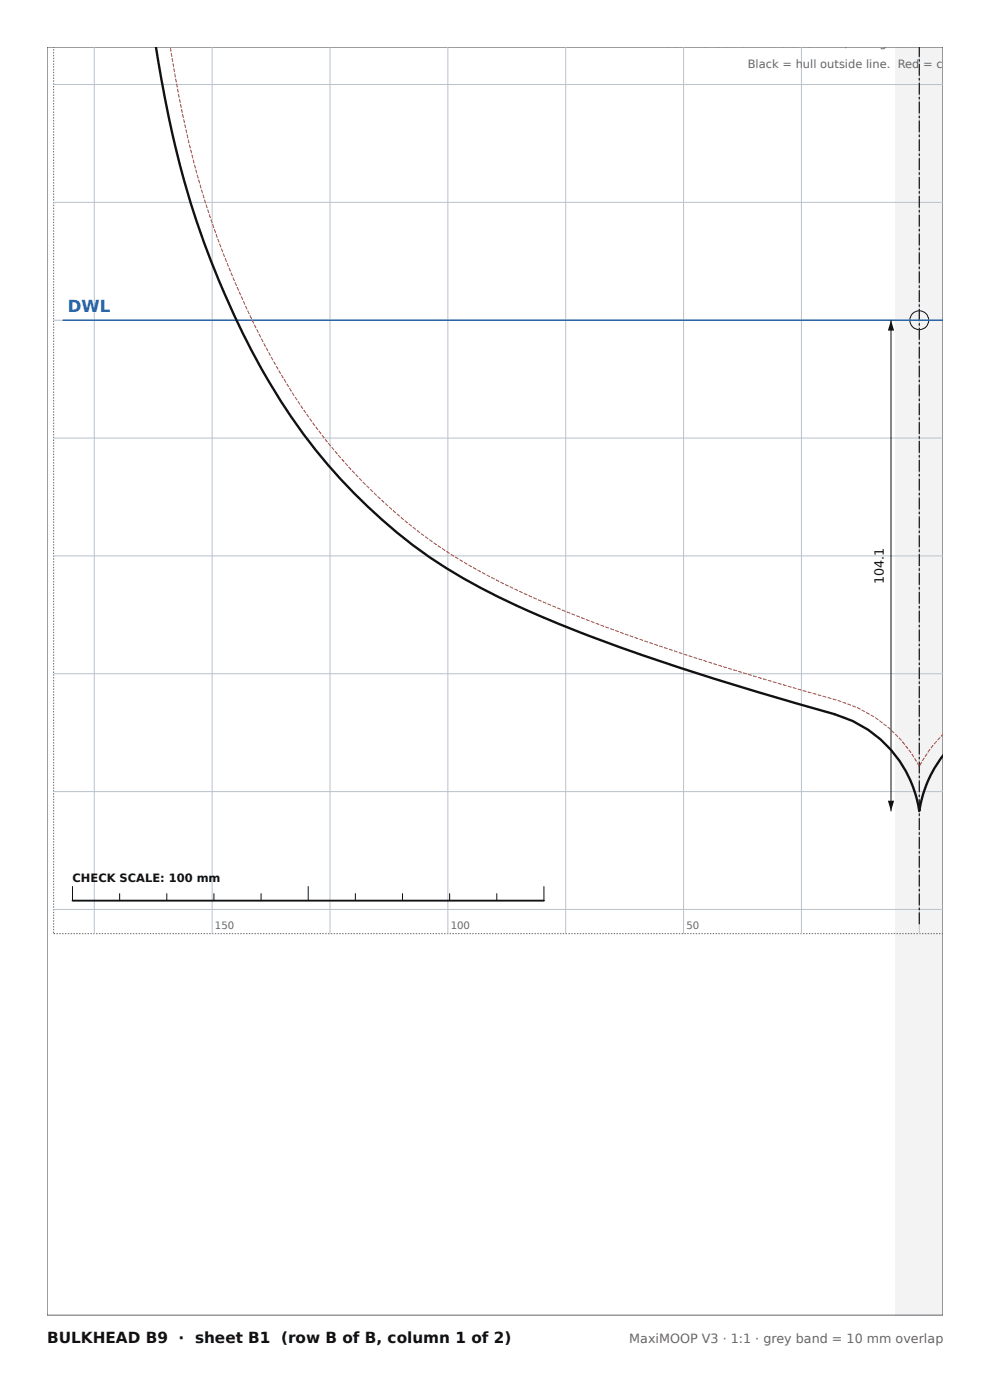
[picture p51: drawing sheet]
<svg xmlns="http://www.w3.org/2000/svg" width="210mm" height="297mm" viewBox="0 0 210 297" stroke-linecap="round" stroke-linejoin="round" font-family="sans-serif">
<defs><g id="words">
<text font-size="3.5" fill="#1f5fa8" x="14.4" y="66.1">DWL</text>
<text font-size="3.2" fill="#111" x="10" y="285">BULKHEAD B9 · sheet B1 (row B of B, column 1 of 2)</text>
<text font-size="2.7" fill="#111" x="187.5" y="123.9" transform="rotate(-90 187.5 123.9)">104.1</text>
<text font-size="2.7" fill="#666" x="133.5" y="285">MaxiMOOP V3 · 1:1 · grey band = 10 mm overlap</text>
<g font-size="2.4" fill="#666">
<text x="141.1" y="9.9">Set this face on the station line, facing FORWARD (bulkhe</text>
<text x="158.6" y="14.4">Black = hull outside line. Red = cut line for</text>
</g>
<text font-size="2.4" fill="#111" x="15.4" y="187.1">CHECK SCALE: 100 mm</text>
<g font-size="2.2" fill="#666">
<text x="45.6" y="197.1">150</text>
<text x="95.6" y="197.1">100</text>
<text x="145.6" y="197.1">50</text>
</g>
</g></defs>
<path d="M11.4 9.9v188.2M11.4 198.1h188.7" fill="none" stroke="#666" stroke-width=".21" stroke-dasharray=".3 .3" stroke-linecap="butt"/>
<circle cx="195" cy="67.9" r="2" fill="none" stroke="#111" stroke-width=".21"/>
<g fill="#111">
<path d="M188.3 169.9h1.4l-.7 2.2z"/>
<path d="M189 67.9l.7 2.2h-1.4z"/>
</g>
<path d="M10 10h190v269h-190z" fill="none" stroke="#666" stroke-width=".21"/>
<g fill="none" stroke="#b9c2cc" stroke-width=".21">
<path d="M11.4 17.9h188.7M20 9.9v188.2M45 9.9v188.2M70 9.9v188.2M95 9.9v188.2M120 9.9v188.2M145 9.9v188.2M170 9.9v188.2M195 9.9v188.2M11.4 42.9h188.7M11.4 67.9h188.7M11.4 92.9h188.7"/>
<path d="M11.4 117.9h188.7M11.4 142.9h188.7M11.4 167.9h188.7M11.4 192.9h188.7"/>
</g>
<path d="M195 196.1v-186.2" fill="none" stroke="#111" stroke-width=".25" stroke-dasharray="2.5 .5 .5 .5" stroke-linecap="butt"/>
<path d="M13.4 67.9h186.7" fill="none" stroke="#1f5fa8" stroke-width=".3"/>
<path d="M33.1 9.9a203.3 203.3 0 0 0 16.6 57 127.3 127.3 0 0 0 31.3 43.3 117.3 117.3 0 0 0 33.7 20.6 417.4 417.4 0 0 0 46.1 16l16.1 4.7a25.2 25.2 0 0 1 18.1 20.6 25.4 25.4 0 0 1 5.1-11.8" fill="none" stroke="#111" stroke-width=".5"/>
<path d="M200.1 155.7a27.8 27.8 0 0 0-5.1 6.9 28 28 0 0 0-17.3-14 548.6 548.6 0 0 1-57.9-19 146.6 146.6 0 0 1-27-13.8 116.6 116.6 0 0 1-36.7-42.8 188.3 188.3 0 0 1-18.9-56.8l-1.1-6.3" fill="none" stroke="#c0392b" stroke-width=".21" stroke-dasharray=".8 .3" stroke-linecap="butt"/>
<path d="M189 67.9v104.2M15.4 188.1v3M25.4 189.6v1.5M35.4 189.6v1.5M45.4 189.6v1.5M55.4 189.6v1.5M65.4 188.1v3M75.4 189.6v1.5M85.4 189.6v1.5M95.4 189.6v1.5M105.4 189.6v1.5M115.4 188.1v3" fill="none" stroke="#111" stroke-width=".21"/>
<path d="M15.4 191.1h100" fill="none" stroke="#111" stroke-width=".4"/>
<use href="#words"/>
</svg>
